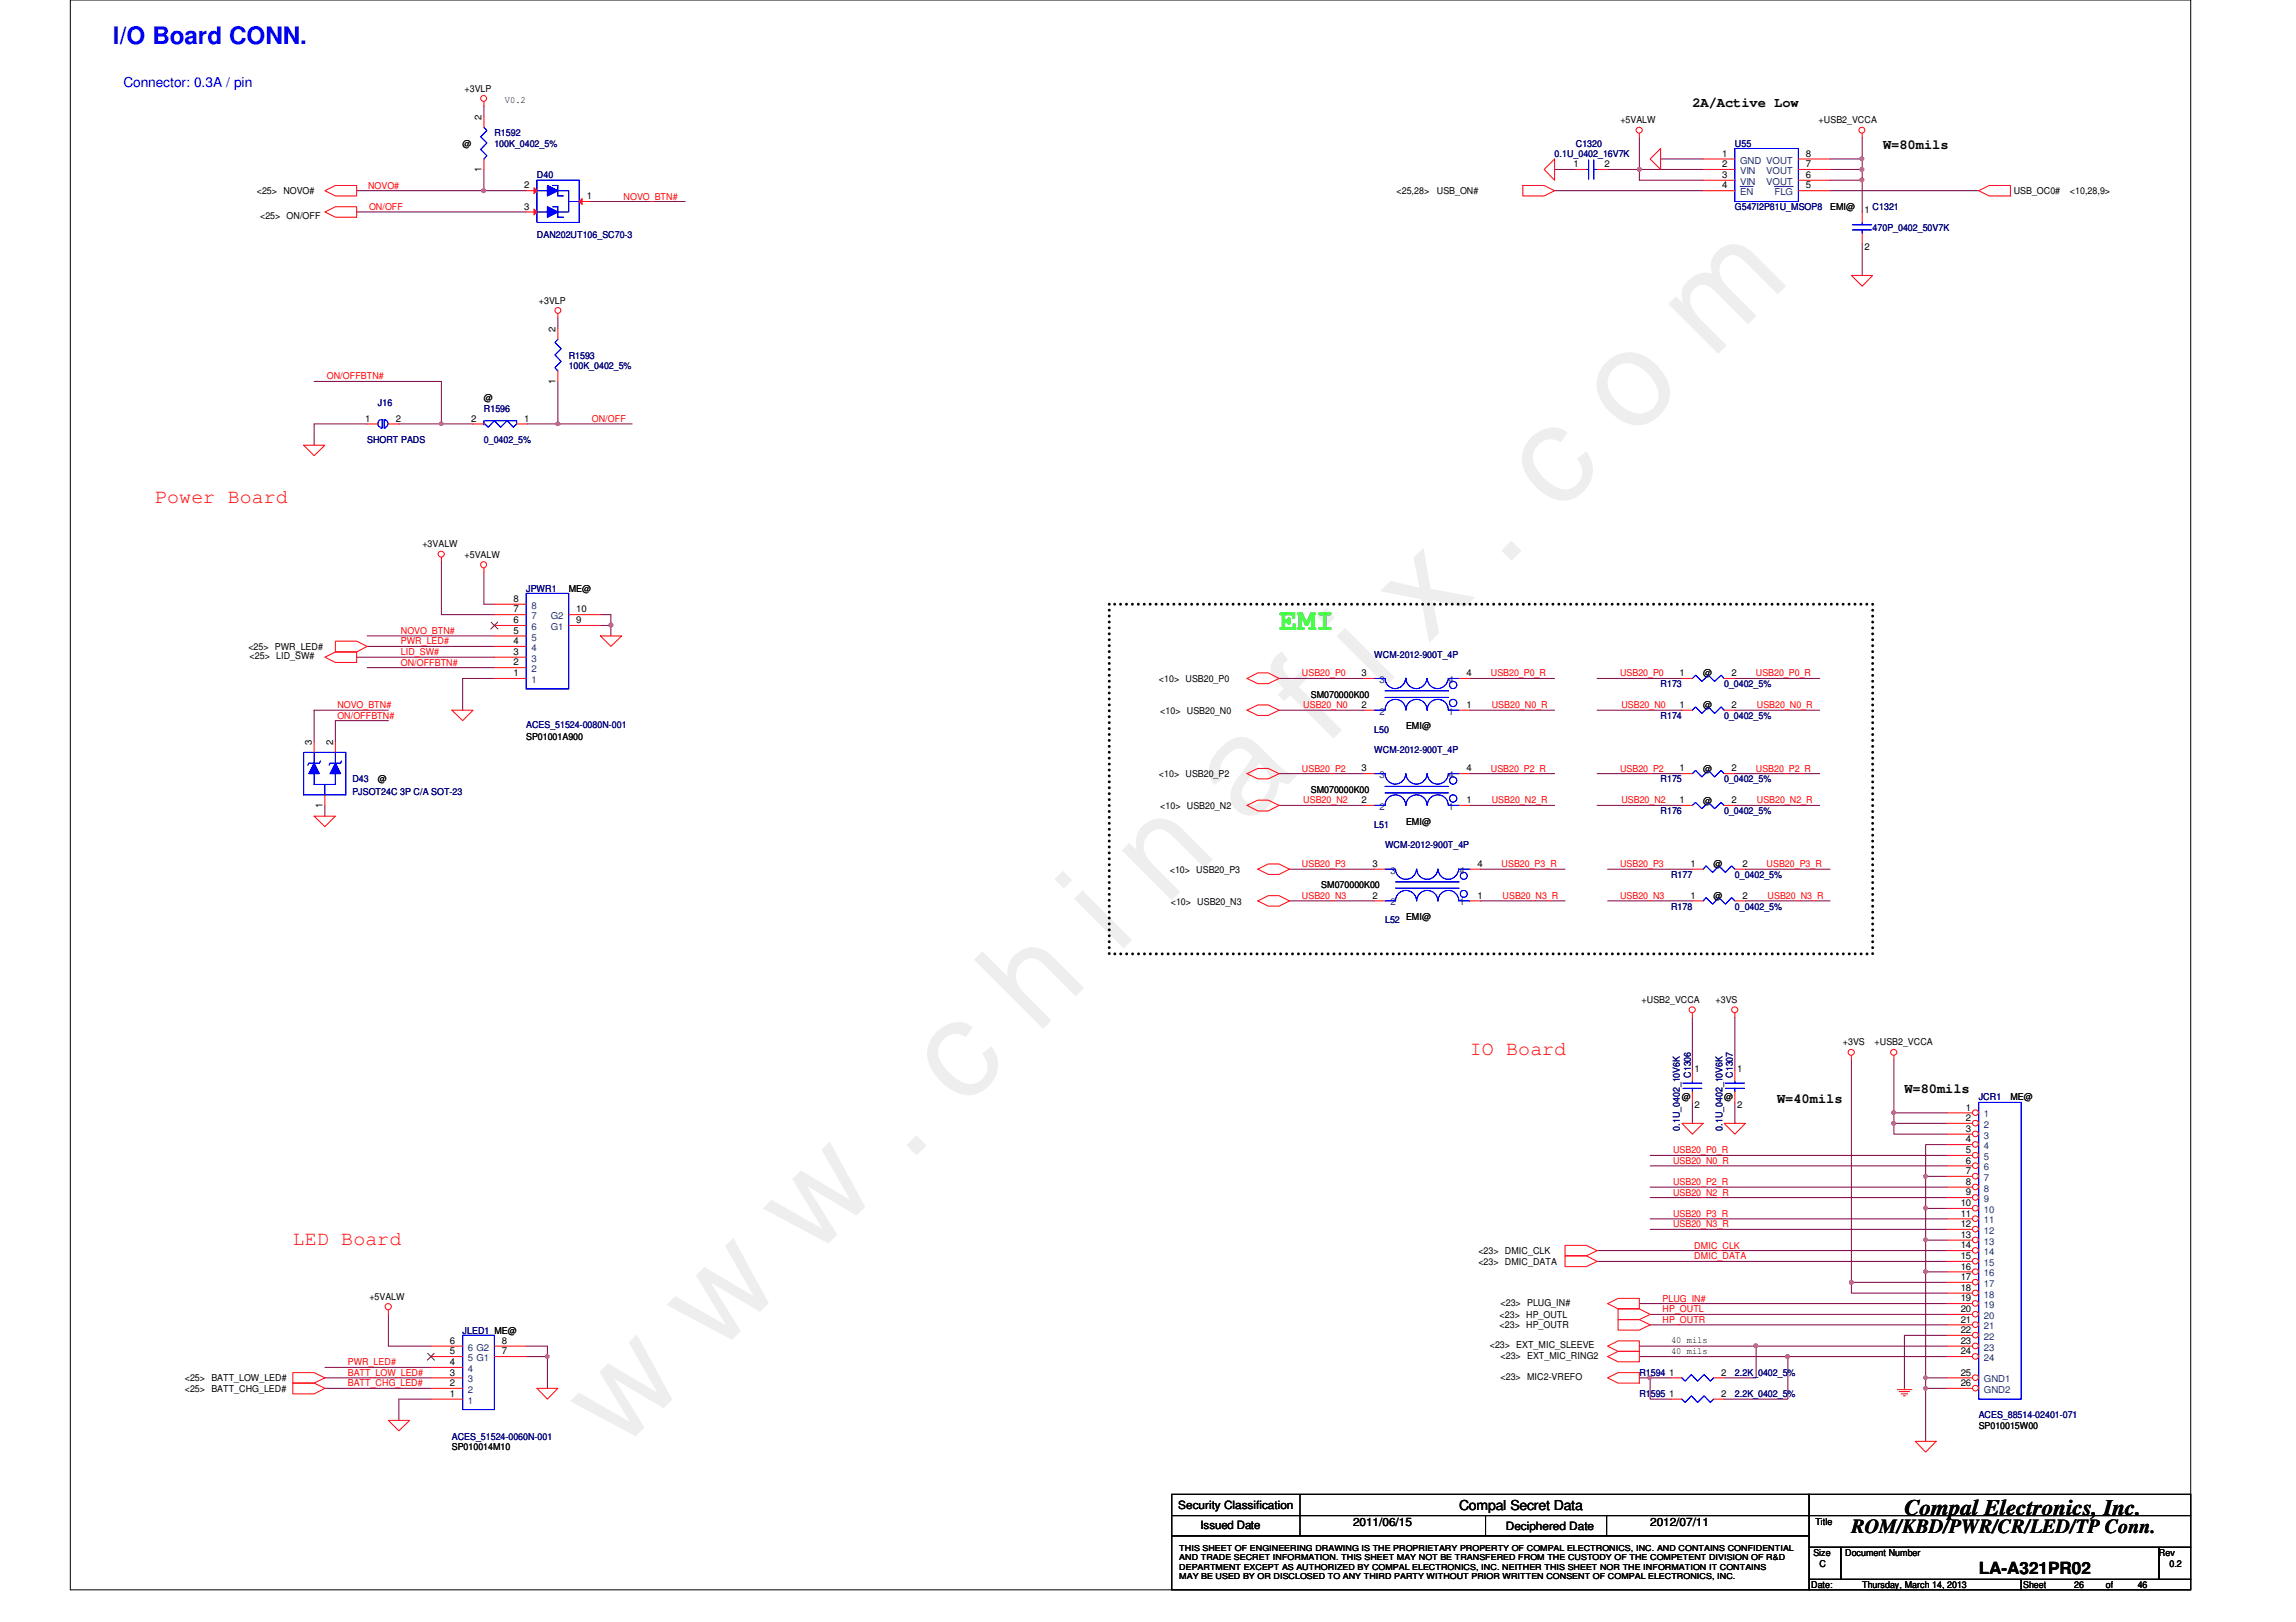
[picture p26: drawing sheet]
<svg xmlns="http://www.w3.org/2000/svg" width="297mm" height="210mm" viewBox="0 0 297 210" stroke-linecap="round" stroke-linejoin="round" font-family="sans-serif">
<defs><g id="words">
<text font-size="17.6" fill="#f0f" x="80.1" y="188" transform="rotate(-45 80.1 188)">w w w . c h i n a f i x . c o m</text>
<text font-size="3.9" fill="#0f0" x="165.5" y="81.5">EMI</text>
<text font-size="3.1" fill="#00f" x="14.6" y="5.7">I/O Board CONN.</text>
<text font-size="2.9" x="246.4" y="196">Compal Electronics, Inc.</text>
<g font-size="2.6" fill="#f00">
<text x="20.1" y="65.2">Power Board</text>
<text x="190.2" y="136.5">IO Board</text>
<text x="37.9" y="161.2">LED Board</text>
</g>
<text font-size="2.6" x="239.5" y="198.4">ROM/KBD/PWR/CR/LED/TP Conn.</text>
<text font-size="2.2" x="256" y="203.7">LA-A321PR02</text>
<text font-size="1.8" fill="#00f" x="16" y="11.2">Connector: 0.3A / pin</text>
<g font-size="1.8">
<text x="218.9" y="13.9">2A/Active Low</text>
<text x="243.6" y="19.3">W=80mils</text>
<text x="229.9" y="142.8">W=40mils</text>
<text x="246.4" y="141.4">W=80mils</text>
<text x="188.8" y="195.4">Compal Secret Data</text>
</g>
<g font-size="1.5">
<text x="152.4" y="195.3">Security Classification</text>
<text x="155.3" y="197.9">Issued Date</text>
<text x="175" y="197.5">2011/06/15</text>
<text x="213.5" y="197.5">2012/07/11</text>
<text x="194.8" y="198">Deciphered Date</text>
</g>
<g font-size="1.2">
<text x="60.1" y="11.9">+3VLP</text>
<text x="62.3" y="15.5" transform="rotate(-90 62.3 15.5)">2</text>
<text x="65.3" y="13.4">V0.2</text>
<text x="209.6" y="16">+5VALW</text>
<text x="235.3" y="16">+USB2_VCCA</text>
<text x="59.9" y="19">@</text>
<text x="62.3" y="22.2" transform="rotate(-90 62.3 22.2)">1</text>
<text x="203.6" y="21.6">1</text>
<text x="207.6" y="21.6">2</text>
<text x="222.8" y="23">3</text>
<text x="222.8" y="20.3">1</text>
<text x="222.8" y="21.6">2</text>
<text x="233.6" y="23">6</text>
<text x="233.6" y="21.6">7</text>
<text x="233.6" y="20.3">8</text>
<text x="33.2" y="25.1">&lt;25&gt; NOVO#</text>
<text x="33.7" y="28.3">&lt;25&gt; ON/OFF</text>
<text x="67.8" y="24.4">2</text>
<text x="67.8" y="27.1">3</text>
<text x="75.9" y="25.8">1</text>
<text x="180.7" y="25.1">&lt;25,28&gt;</text>
<text x="185.9" y="25.1">USB_ON#</text>
<text x="222.8" y="24.4">4</text>
<text x="233.6" y="24.4">5</text>
<text x="236.8" y="27.2">EMI@</text>
<text x="241.2" y="27.6">1</text>
<text x="260.5" y="25.1">USB_OC0#</text>
<text x="267.8" y="25.1">&lt;10,28,9&gt;</text>
<text x="241.2" y="32.3">2</text>
<text x="69.7" y="39.3">+3VLP</text>
<text x="71.9" y="42.9" transform="rotate(-90 71.9 42.9)">2</text>
<text x="62.6" y="51.9">@</text>
<text x="71.9" y="49.7" transform="rotate(-90 71.9 49.7)">1</text>
<text x="47.2" y="54.6">1</text>
<text x="51.2" y="54.6">2</text>
<text x="61" y="54.6">2</text>
<text x="67.8" y="54.6">1</text>
<text x="54.6" y="70.8">+3VALW</text>
<text x="60.1" y="72.2">+5VALW</text>
<text x="66.4" y="77.9">8</text>
<text x="73.6" y="76.6">ME@</text>
<text x="66.4" y="83.4">4</text>
<text x="66.4" y="82">5</text>
<text x="66.4" y="80.6">6</text>
<text x="66.4" y="79.2">7</text>
<text x="74.5" y="80.6">9</text>
<text x="74.5" y="79.2">10</text>
<text x="32.1" y="84.1">&lt;25&gt; PWR_LED#</text>
<text x="32.3" y="85.3">&lt;25&gt; LID_SW#</text>
<text x="66.4" y="87.5">1</text>
<text x="66.4" y="86.1">2</text>
<text x="66.4" y="84.8">3</text>
<text x="149.9" y="88.2">&lt;10&gt; USB20_P0</text>
<text x="176.1" y="87.5">3</text>
<text x="189.7" y="87.5">4</text>
<text x="217.3" y="87.5">1</text>
<text x="220.3" y="87.5">@</text>
<text x="224" y="87.5">2</text>
<text x="68.1" y="95.8">SP01001A900</text>
<text x="150.1" y="92.4">&lt;10&gt; USB20_N0</text>
<text x="169.6" y="90.3">SM070000K00</text>
<text x="176.1" y="91.6">2</text>
<text x="181.9" y="94.4">EMI@</text>
<text x="189.7" y="91.6">1</text>
<text x="217.3" y="91.6">1</text>
<text x="220.3" y="91.7">@</text>
<text x="224" y="91.6">2</text>
<text x="40.3" y="96.4" transform="rotate(-90 40.3 96.4)">3</text>
<text x="43.1" y="96.4" transform="rotate(-90 43.1 96.4)">2</text>
<text x="48.9" y="101.3">@</text>
<text x="149.9" y="100.6">&lt;10&gt; USB20_P2</text>
<text x="176.1" y="99.8">3</text>
<text x="189.7" y="99.8">4</text>
<text x="217.3" y="99.8">1</text>
<text x="220.3" y="99.9">@</text>
<text x="224" y="99.8">2</text>
<text x="41.7" y="104.5" transform="rotate(-90 41.7 104.5)">1</text>
<text x="150.1" y="104.7">&lt;10&gt; USB20_N2</text>
<text x="169.6" y="102.7">SM070000K00</text>
<text x="176.1" y="103.9">2</text>
<text x="181.9" y="106.8">EMI@</text>
<text x="189.7" y="103.9">1</text>
<text x="217.3" y="103.9">1</text>
<text x="220.3" y="104">@</text>
<text x="224" y="103.9">2</text>
<text x="151.3" y="112.9">&lt;10&gt; USB20_P3</text>
<text x="177.5" y="112.2">3</text>
<text x="191.1" y="112.2">4</text>
<text x="218.7" y="112.2">1</text>
<text x="221.7" y="112.2">@</text>
<text x="225.4" y="112.2">2</text>
<text x="151.5" y="117.1">&lt;10&gt; USB20_N3</text>
<text x="170.9" y="115">SM070000K00</text>
<text x="177.5" y="116.3">2</text>
<text x="181.9" y="119.1">EMI@</text>
<text x="191.1" y="116.3">1</text>
<text x="218.7" y="116.3">1</text>
<text x="221.7" y="116.4">@</text>
<text x="225.4" y="116.3">2</text>
<text x="212.4" y="129.8">+USB2_VCCA</text>
<text x="222" y="129.8">+3VS</text>
<text x="238.4" y="135.3">+3VS</text>
<text x="242.5" y="135.3">+USB2_VCCA</text>
<text x="217.6" y="142.4">@</text>
<text x="219.2" y="138.7">1</text>
<text x="219.2" y="143.4">2</text>
<text x="223.1" y="142.4">@</text>
<text x="224.7" y="138.7">1</text>
<text x="224.7" y="143.4">2</text>
<text x="254.3" y="143.7">1</text>
<text x="260.1" y="142.4">ME@</text>
<text x="254.3" y="145.1">2</text>
<text x="254.3" y="146.5">3</text>
<text x="254.3" y="147.8">4</text>
<text x="254.3" y="149.2">5</text>
<text x="254.3" y="150.6">6</text>
<text x="254.3" y="151.9">7</text>
<text x="254.3" y="153.3">8</text>
<text x="254.3" y="154.7">9</text>
<text x="253.7" y="156.1">10</text>
<text x="253.7" y="157.4">11</text>
<text x="253.7" y="158.8">12</text>
<text x="253.7" y="160.2">13</text>
<text x="253.7" y="161.5">14</text>
<text x="191.3" y="162.3">&lt;23&gt; DMIC_CLK</text>
<text x="191.3" y="163.7">&lt;23&gt; DMIC_DATA</text>
<text x="253.7" y="162.9">15</text>
<text x="253.7" y="164.3">16</text>
<text x="253.7" y="165.7">17</text>
<text x="253.7" y="167">18</text>
<text x="47.8" y="168.2">+5VALW</text>
<text x="58.2" y="173.9">6</text>
<text x="64.9" y="173.9">8</text>
<text x="194" y="170.5">&lt;23&gt; HP_OUTL</text>
<text x="194" y="171.9">&lt;23&gt; HP_OUTR</text>
<text x="194.1" y="169">&lt;23&gt; PLUG_IN#</text>
<text x="216.2" y="173.8">40 mils</text>
<text x="253.7" y="168.4">19</text>
<text x="253.7" y="169.8">20</text>
<text x="253.7" y="171.2">21</text>
<text x="253.7" y="172.5">22</text>
<text x="253.7" y="173.9">23</text>
<text x="23.9" y="178.8">&lt;25&gt; BATT_LOW_LED#</text>
<text x="58.2" y="179.4">2</text>
<text x="58.2" y="178">3</text>
<text x="58.2" y="176.7">4</text>
<text x="58.2" y="175.3">5</text>
<text x="64.9" y="175.3">7</text>
<text x="192.7" y="174.5">&lt;23&gt; EXT_MIC_SLEEVE</text>
<text x="194.1" y="178.6">&lt;23&gt; MIC2-VREFO</text>
<text x="194.1" y="175.9">&lt;23&gt; EXT_MIC_RING2</text>
<text x="215.9" y="178">1</text>
<text x="216.2" y="175.2">40 mils</text>
<text x="222.7" y="178">2</text>
<text x="253.7" y="175.3">24</text>
<text x="253.7" y="178">25</text>
<text x="253.7" y="179.4">26</text>
<text x="23.9" y="180.1">&lt;25&gt; BATT_CHG_LED#</text>
<text x="58.2" y="180.8">1</text>
<text x="215.9" y="180.8">1</text>
<text x="222.7" y="180.8">2</text>
<text x="256" y="185">SP010015W00</text>
<text x="58.5" y="187.7">SP010014M10</text>
<text x="234.9" y="197.4">Title</text>
<text x="234.6" y="201.4">Size</text>
<text x="235.4" y="202.8">C</text>
<text x="238.7" y="201.4">Document Number</text>
<text x="279.3" y="201.4">Rev</text>
<text x="280.7" y="202.8">0.2</text>
<text x="234.3" y="205.5">Date:</text>
<text x="240.9" y="205.5">Thursday, March 14, 2013</text>
<text x="261.7" y="205.5">Sheet</text>
<text x="268.3" y="205.5">26</text>
<text x="272.5" y="205.5">of</text>
<text x="276.6" y="205.5">46</text>
</g>
<g font-size="1.2" fill="#000080">
<text x="64" y="17.6">R1592</text>
<text x="64" y="19">100K_0402_5%</text>
<text x="69.5" y="23.1">D40</text>
<text x="201.1" y="20.4">0.1U_0402_16V7K</text>
<text x="203.9" y="19">C1320</text>
<text x="224.4" y="19">U55</text>
<text x="224.4" y="27.2">G547I2P81U_MSOP8</text>
<text x="242.3" y="27.2">C1321</text>
<text x="242.3" y="29.9">470P_0402_50V7K</text>
<text x="69.5" y="30.8">DAN202UT106_SC70-3</text>
<text x="73.6" y="46.4">R1593</text>
<text x="73.6" y="47.8">100K_0402_5%</text>
<text x="48.9" y="52.6">J16</text>
<text x="62.6" y="53.3">R1596</text>
<text x="47.5" y="57.4">SHORT PADS</text>
<text x="62.6" y="57.4">0_0402_5%</text>
<text x="68.1" y="76.6">JPWR1</text>
<text x="177.8" y="85.1">WCM-2012-900T_4P</text>
<text x="214.8" y="88.9">R173</text>
<text x="223.1" y="88.9">0_0402_5%</text>
<text x="68.1" y="94.1">ACES_51524-0080N-001</text>
<text x="177.8" y="94.8">L50</text>
<text x="214.8" y="93">R174</text>
<text x="223.1" y="93">0_0402_5%</text>
<text x="45.6" y="101.3">D43</text>
<text x="177.8" y="97.4">WCM-2012-900T_4P</text>
<text x="214.8" y="101.3">R175</text>
<text x="223.1" y="101.3">0_0402_5%</text>
<text x="45.6" y="102.9">PJSOT24C 3P C/A SOT-23</text>
<text x="177.8" y="107.2">L51</text>
<text x="214.8" y="105.4">R176</text>
<text x="223.1" y="105.4">0_0402_5%</text>
<text x="179.2" y="109.8">WCM-2012-900T_4P</text>
<text x="216.2" y="113.6">R177</text>
<text x="224.4" y="113.6">0_0402_5%</text>
<text x="179.2" y="119.5">L52</text>
<text x="216.2" y="117.7">R178</text>
<text x="224.4" y="117.7">0_0402_5%</text>
<text x="218.7" y="139.5" transform="rotate(-90 218.7 139.5)">C1306</text>
<text x="224.2" y="139.5" transform="rotate(-90 224.2 139.5)">C1307</text>
<text x="256" y="142.4">JCR1</text>
<text x="217.3" y="146.3" transform="rotate(-90 217.3 146.3)">0.1U_0402_10V6K</text>
<text x="222.8" y="146.3" transform="rotate(-90 222.8 146.3)">0.1U_0402_10V6K</text>
<text x="59.9" y="172.6">JLED1 ME@</text>
<text x="212.1" y="178.1">R1594</text>
<text x="224.4" y="178.1">2.2K_0402_5%</text>
<text x="212.1" y="180.8">R1595</text>
<text x="224.4" y="180.8">2.2K_0402_5%</text>
<text x="256" y="183.6">ACES_88514-02401-071</text>
<text x="58.5" y="186.3">ACES_51524-0060N-001</text>
</g>
<g font-size="1.2" fill="#004080">
<text x="225.1" y="23.9">VIN</text>
<text x="225.1" y="21.2">GND VOUT</text>
<text x="225.1" y="22.5">VIN</text>
<text x="228.5" y="23.9">VOUT</text>
<text x="228.5" y="22.5">VOUT</text>
<text x="225.1" y="25.3">EN</text>
<text x="229.6" y="25.3">FLG</text>
<text x="68.7" y="82.9">5</text>
<text x="68.7" y="81.5">6</text>
<text x="68.7" y="80.1">7</text>
<text x="68.7" y="78.8">8</text>
<text x="71.2" y="81.5">G1</text>
<text x="71.2" y="80.1">G2</text>
<text x="68.7" y="88.4">1</text>
<text x="68.7" y="87">2</text>
<text x="68.7" y="85.6">3</text>
<text x="68.7" y="84.2">4</text>
<text x="178.5" y="88.4">3</text>
<text x="187.4" y="88.4">4</text>
<text x="178.5" y="92.5">2</text>
<text x="187.4" y="92.5">1</text>
<text x="178.5" y="100.7">3</text>
<text x="187.4" y="100.7">4</text>
<text x="178.5" y="104.8">2</text>
<text x="187.4" y="104.8">1</text>
<text x="179.9" y="113.1">3</text>
<text x="188.8" y="113.1">4</text>
<text x="179.9" y="117.2">2</text>
<text x="188.8" y="117.2">1</text>
<text x="256.7" y="144.6">1</text>
<text x="256.7" y="146">2</text>
<text x="256.7" y="147.4">3</text>
<text x="256.7" y="148.7">4</text>
<text x="256.7" y="150.1">5</text>
<text x="256.7" y="151.5">6</text>
<text x="256.7" y="152.8">7</text>
<text x="256.7" y="154.2">8</text>
<text x="256.7" y="155.6">9</text>
<text x="256.7" y="157">10</text>
<text x="256.7" y="158.3">11</text>
<text x="256.7" y="159.7">12</text>
<text x="256.7" y="161.1">13</text>
<text x="256.7" y="162.4">14</text>
<text x="256.7" y="163.8">15</text>
<text x="256.7" y="165.2">16</text>
<text x="256.7" y="166.5">17</text>
<text x="256.7" y="167.9">18</text>
<text x="256.7" y="169.3">19</text>
<text x="256.7" y="170.7">20</text>
<text x="256.7" y="172">21</text>
<text x="256.7" y="173.4">22</text>
<text x="60.5" y="178.9">3</text>
<text x="60.5" y="177.5">4</text>
<text x="60.5" y="176.1">5 G1</text>
<text x="60.5" y="174.8">6 G2</text>
<text x="256.7" y="174.8">23</text>
<text x="256.7" y="176.1">24</text>
<text x="256.7" y="178.9">GND1</text>
<text x="60.5" y="181.7">1</text>
<text x="60.5" y="180.3">2</text>
<text x="256.7" y="180.3">GND2</text>
</g>
<g font-size="1.2" fill="#f00">
<text x="47.6" y="24.4">NOVO#</text>
<text x="47.7" y="27.2">ON/OFF</text>
<text x="80.7" y="25.8">NOVO_BTN#</text>
<text x="42.3" y="49.1">ON/OFFBTN#</text>
<text x="76.6" y="54.6">ON/OFF</text>
<text x="51.9" y="83.4">PWR_LED#</text>
<text x="51.9" y="82">NOVO_BTN#</text>
<text x="51.9" y="86.1">ON/OFFBTN#</text>
<text x="51.9" y="84.8">LID_SW#</text>
<text x="168.4" y="87.5">USB20_P0</text>
<text x="192.9" y="87.5">USB20_P0_R</text>
<text x="209.6" y="87.5">USB20_P0</text>
<text x="227.2" y="87.5">USB20_P0_R</text>
<text x="43.6" y="91.7">NOVO_BTN#</text>
<text x="43.6" y="93">ON/OFFBTN#</text>
<text x="168.6" y="91.7">USB20_N0</text>
<text x="193" y="91.7">USB20_N0_R</text>
<text x="209.8" y="91.7">USB20_N0</text>
<text x="227.3" y="91.7">USB20_N0_R</text>
<text x="168.4" y="99.9">USB20_P2</text>
<text x="192.9" y="99.9">USB20_P2_R</text>
<text x="209.6" y="99.9">USB20_P2</text>
<text x="227.2" y="99.9">USB20_P2_R</text>
<text x="168.6" y="104">USB20_N2</text>
<text x="193" y="104">USB20_N2_R</text>
<text x="209.8" y="104">USB20_N2</text>
<text x="227.3" y="104">USB20_N2_R</text>
<text x="168.4" y="112.2">USB20_P3</text>
<text x="194.3" y="112.2">USB20_P3_R</text>
<text x="209.6" y="112.2">USB20_P3</text>
<text x="228.6" y="112.2">USB20_P3_R</text>
<text x="168.4" y="116.3">USB20_N3</text>
<text x="194.4" y="116.3">USB20_N3_R</text>
<text x="209.6" y="116.3">USB20_N3</text>
<text x="228.7" y="116.3">USB20_N3_R</text>
<text x="216.4" y="149.3">USB20_P0_R</text>
<text x="216.4" y="153.4">USB20_P2_R</text>
<text x="216.4" y="150.6">USB20_N0_R</text>
<text x="216.4" y="154.7">USB20_N2_R</text>
<text x="216.4" y="157.5">USB20_P3_R</text>
<text x="216.4" y="158.8">USB20_N3_R</text>
<text x="219.2" y="161.6">DMIC_CLK</text>
<text x="219.2" y="163">DMIC_DATA</text>
<text x="215.1" y="169.8">HP_OUTL</text>
<text x="215.1" y="171.2">HP_OUTR</text>
<text x="215.1" y="168.4">PLUG_IN#</text>
<text x="45" y="176.7">PWR_LED#</text>
<text x="45" y="178.1">BATT_LOW_LED#</text>
<text x="45" y="179.4">BATT_CHG_LED#</text>
</g>
<g font-size="1.1">
<text x="152.6" y="200.7">THIS SHEET OF ENGINEERING DRAWING IS THE PROPRIETARY PROPERTY OF COMPAL ELECTRONICS, INC. AND CONTAINS CONFIDENTIAL</text>
<text x="152.6" y="201.9">AND TRADE SECRET INFORMATION. THIS SHEET MAY NOT BE TRANSFERED FROM THE CUSTODY OF THE COMPETENT DIVISION OF R&amp;D</text>
<text x="152.6" y="203.1">DEPARTMENT EXCEPT AS AUTHORIZED BY COMPAL ELECTRONICS, INC. NEITHER THIS SHEET NOR THE INFORMATION IT CONTAINS</text>
<text x="152.6" y="204.3">MAY BE USED BY OR DISCLOSED TO ANY THIRD PARTY WITHOUT PRIOR WRITTEN CONSENT OF COMPAL ELECTRONICS, INC.</text>
</g>
</g></defs>
<path d="M9.1 0h274.3v205.7h-274.3z" fill="none" stroke="#000" stroke-width=".13"/>
<path d="M143.5 78.2h98.8v45.2h-98.8z" fill="none" stroke="#000" stroke-width=".38" stroke-dasharray="0 .8"/>
<path d="M57.1 49.4v5.5" fill="none" stroke="#800040" stroke-width=".13"/>
<path d="M56.9 54.7h.3l.1 .1-.1 .2-.1 .1-.2-.1z" fill-rule="evenodd" fill="#f0f"/>
<path d="M56.9 54.7h.3l.1 .1-.1 .2-.1 .1-.2-.1z" fill="none" stroke="#f0f" stroke-width=".13"/>
<path d="M62.6 24.7h5.5M40.6 49.4h16.5M47.5 54.9h-6.9v2.7M57.1 54.9h4.1" fill="none" stroke="#800040" stroke-width=".13"/>
<circle cx="62.6" cy="24.7" r=".26" fill="#f0f"/>
<circle cx="62.6" cy="24.7" r=".26" fill="none" stroke="#f0f" stroke-width=".13"/>
<path d="M62.6 13.7v1.4M46.1 27.4h22M62.6 21.9v2.8h-16.5M245 144h6.9M51.6 181.1v2.7" fill="none" stroke="#800040" stroke-width=".13"/>
<circle cx="245" cy="144" r=".25" fill="#f0f"/>
<circle cx="245" cy="144" r=".25" fill="none" stroke="#f0f" stroke-width=".13"/>
<path d="M245 137.2v6.8M245 145.4h6.9" fill="none" stroke="#800040" stroke-width=".13"/>
<circle cx="245" cy="145.4" r=".26" fill="#f0f"/>
<circle cx="245" cy="145.4" r=".26" fill="none" stroke="#f0f" stroke-width=".13"/>
<g fill="none" stroke="#800040" stroke-width=".13">
<path d="M51.6 54.9h5.5M57.1 72.7v6.8h6.9M62.6 74.1v4.1h1.4M46.1 85h17.9M47.5 83.7h16.5M47.5 86.4h16.5M47.5 82.3h16.5M50.2 91.9h-9.6v4.1M50.2 93.3h-6.8v2.7M64 87.8h-4.1v4.1M42 104.2v1.4M213.5 149.5h38.4"/>
<path d="M213.5 153.6h38.4M213.5 150.9h38.4M213.5 155h38.4M213.5 157.7h38.4M213.5 159.1h38.4M245 144v2.8h6.9M251.9 152.2h-2.8v4.2h2.8M42 177h13.7M42 178.3h13.7M42 179.7h13.7M50.2 170.1v4.1h5.5M212.1 168.7h39.8"/>
<path d="M213.5 170.1h38.4M213.5 171.4h38.4M227.2 174.2h24.7M249.1 179.7v6.8M251.9 172.8h-5.5v6.9M51.6 181.1h4.1"/>
</g>
<path d="M248.9 152h.2l.2 .1v.3l-.2 .1-.2-.1z" fill-rule="evenodd" fill="#f0f"/>
<path d="M248.9 152h.2l.2 .1v.3l-.2 .1-.2-.1z" fill="none" stroke="#f0f" stroke-width=".13"/>
<path d="M248.9 156.1h.2l.2 .1v.3l-.2 .1-.2-.1z" fill-rule="evenodd" fill="#f0f"/>
<path d="M248.9 156.1h.2l.2 .1v.3l-.2 .1-.2-.1z" fill="none" stroke="#f0f" stroke-width=".13"/>
<path d="M206.6 161.8h45.3M206.6 163.2h45.3M249.1 160.5h2.8M249.1 164.6h2.8" fill="none" stroke="#800040" stroke-width=".13"/>
<path d="M248.9 164.4h.4v.1v.2l-.2 .1-.2-.1z" fill-rule="evenodd" fill="#f0f"/>
<path d="M248.9 164.4h.4v.1v.2l-.2 .1-.2-.1z" fill="none" stroke="#f0f" stroke-width=".13"/>
<path d="M249.1 160.5v4.1" fill="none" stroke="#800040" stroke-width=".13"/>
<path d="M248.9 164.4h.4v.1v.2l-.2 .1-.2-.1z" fill-rule="evenodd" fill="#f0f"/>
<path d="M248.9 164.4h.4v.1v.2l-.2 .1-.2-.1z" fill="none" stroke="#f0f" stroke-width=".13"/>
<path d="M249.1 164.6v13.7h2.8M249.1 179.7h2.8" fill="none" stroke="#800040" stroke-width=".13"/>
<path d="M248.9 179.5l.2-.1 .2 .1v.3l-.2 .1-.2-.1z" fill-rule="evenodd" fill="#f0f"/>
<path d="M248.9 179.5l.2-.1 .2 .1v.3l-.2 .1-.2-.1z" fill="none" stroke="#f0f" stroke-width=".13"/>
<path d="M249.1 178.3v1.4" fill="none" stroke="#800040" stroke-width=".13"/>
<path d="M248.9 178.1h.4v.2v.1l-.2 .1-.2-.1z" fill-rule="evenodd" fill="#f0f"/>
<path d="M248.9 178.1h.4v.2v.1l-.2 .1-.2-.1z" fill="none" stroke="#f0f" stroke-width=".13"/>
<path d="M236.8 20.6h4.1M236.8 21.9h4.1M236.8 23.3h4.1v4.1M236.8 24.7h19.2" fill="none" stroke="#800040" stroke-width=".13"/>
<circle cx="240.9" cy="23.3" r=".26" fill="#f0f"/>
<circle cx="240.9" cy="23.3" r=".26" fill="none" stroke="#f0f" stroke-width=".13"/>
<path d="M212.1 21.9h8.2" fill="none" stroke="#800040" stroke-width=".13"/>
<circle cx="212.1" cy="21.9" r=".26" fill="#f0f"/>
<circle cx="212.1" cy="21.9" r=".26" fill="none" stroke="#f0f" stroke-width=".13"/>
<path d="M240.9 31.5v4.1M240.9 21.9v1.4" fill="none" stroke="#800040" stroke-width=".13"/>
<circle cx="240.9" cy="21.9" r=".26" fill="#f0f"/>
<circle cx="240.9" cy="21.9" r=".26" fill="none" stroke="#f0f" stroke-width=".13"/>
<path d="M240.9 20.6v1.3" fill="none" stroke="#800040" stroke-width=".13"/>
<circle cx="240.9" cy="20.5" r=".25" fill="#f0f"/>
<circle cx="240.9" cy="20.5" r=".25" fill="none" stroke="#f0f" stroke-width=".13"/>
<path d="M212.1 17.8v4.1M240.9 17.8v2.8M201.1 21.9h2.8M208 21.9h4.1M212.1 21.9v1.4h8.2M214.8 20.6h5.5M249.1 156.4v4.1" fill="none" stroke="#800040" stroke-width=".13"/>
<path d="M248.9 160.3l.2-.1 .2 .1v.3l-.2 .1-.2-.1z" fill-rule="evenodd" fill="#f0f"/>
<path d="M248.9 160.3l.2-.1 .2 .1v.3l-.2 .1-.2-.1z" fill="none" stroke="#f0f" stroke-width=".13"/>
<path d="M239.5 137.2v28.7h12.4M251.9 148.1h-2.8v4.1M231.3 175.6h20.6M239.5 165.9v1.4h12.4" fill="none" stroke="#800040" stroke-width=".13"/>
<circle cx="239.5" cy="165.9" r=".26" fill="#f0f"/>
<circle cx="239.5" cy="165.9" r=".26" fill="none" stroke="#f0f" stroke-width=".13"/>
<g fill="none" stroke="#f00" stroke-width=".13">
<path d="M62.6 13.2v.5M212.1 17.3v.5M214.8 19.2v2.7l-1.3-1.3zM240.9 17.3v.5M42 24.7l1.4-.7h2.7v1.4h-2.7zM42 27.4l1.4-.6h2.7v1.3h-2.7zM197 24h2.8l1.3 .7-1.3 .7h-2.8zM201.1 20.6v2.7l-1.3-1.4zM239.5 35.6h2.8l-1.4 1.4zM256 24.7l1.3-.7h2.8v1.4h-2.8zM39.3 57.6h2.7l-1.4 1.4zM47.5 54.9h1.4"/>
<path d="M50.2 54.9h1.4M61.2 54.9h1.4M66.8 54.9h1.4M57.1 72.1v.6M62.6 73.5v.6M64 79.5h4.1M64 78.2h4.1M42 85l1.4-.6h2.7v1.3h-2.7zM43.4 83h2.7l1.4 .7-1.4 .7h-2.7zM58.5 91.9h2.7l-1.3 1.4zM64 87.8h4.1M64 86.4h4.1"/>
<path d="M64 85h4.1M64 83.7h4.1M64 82.3h4.1M64 80.9h4.1M40.6 105.6h2.8l-1.4 1.4zM239.5 136.6v.6M245 136.6v.6M37.9 177.6h2.7l1.4 .7-1.4 .7h-2.7zM37.9 179h2.7l1.4 .7-1.4 .7h-2.7zM50.2 169.5v.6M245.4 179.8h1.9M246.4 179.7v.1"/>
<path d="M50.2 183.8h2.8l-1.4 1.4zM245.7 180.1h1.4M246 180.4h.8M246.2 180.6h.3M247.8 186.5h2.7l-1.4 1.4z"/>
<circle cx="62.6" cy="12.7" r=".38"/>
<circle cx="212.1" cy="16.8" r=".39"/>
<circle cx="240.9" cy="16.8" r=".38"/>
<circle cx="57.1" cy="71.7" r=".39"/>
<circle cx="62.6" cy="73.1" r=".39"/>
<circle cx="239.5" cy="136.2" r=".39"/>
<circle cx="245" cy="136.2" r=".39"/>
<circle cx="50.2" cy="169.1" r=".4"/>
</g>
<g fill="none" stroke="#000" stroke-width=".13">
<path d="M151.6 193.4h82.5v2.7h-82.5zM151.6 196.1h82.5v2.7h-82.5zM151.6 198.8h82.5v6.9h-82.5zM168.2 193.4v5.4M192.2 196.1v2.7M207.9 196.1v2.7M234.1 193.4h49.3v2.7h-49.3zM234.1 196.1h49.3v4.1h-49.3zM234.1 200.2h4.1v4.2h-4.1zM234.1 204.4h27.4v1.3h-27.4zM238.2 200.2h41.1v4.2h-41.1zM261.5 204.4h21.9v1.3h-21.9z"/>
<path d="M279.3 200.2h4.1v4.2h-4.1z"/>
</g>
<path d="M49.1 54.4a.53 .53 0 0 0 .1 .9M49.3 54.3h.1v1.1h-.1M49.8 54.3a.52 .52 0 0 1 .4 .5 .52 .52 0 0 1-.4 .5M49.8 54.3h-.1v1.1h.1M62.6 54.4v.6M62.7 54.4h4.1v.5l-.4 .4-.8-.9-.8 .9-.8-.9-.8 .9-.5-.4" fill="none" stroke="#00f" stroke-width=".13"/>
<path d="M63.5 80.5l.9 .9M64.4 80.5l-.9 .9" fill="none" stroke="#804000" stroke-width=".13"/>
<path d="M43.4 98.8l.7 1.3h-1.4z" fill="#00f"/>
<path d="M39.3 97.4h5.4v5.5h-5.4zM40.6 97.4v1.4M43.4 98.8l.7 1.3h-1.4zM43.4 97.4v1.4M43.4 100.1v1.4h-1.4v1.4" fill="none" stroke="#00f" stroke-width=".13"/>
<path d="M40.6 98.8l.7 1.3h-1.3z" fill="#00f"/>
<path d="M40.6 98.8l.7 1.3h-1.3zM41.5 98.5l-.2 .3h-1.3l-.2 .2M44.2 98.5l-.1 .3h-1.4l-.1 .2M40.6 100.1v1.4h1.4" fill="none" stroke="#00f" stroke-width=".13"/>
<path d="M43.4 98.8l.7 1.3h-1.4z" fill="#00f"/>
<path d="M39.3 97.4h5.4v5.5h-5.4zM40.6 97.4v1.4M43.4 98.8l.7 1.3h-1.4zM43.4 97.4v1.4M43.4 100.1v1.4h-1.4v1.4" fill="none" stroke="#00f" stroke-width=".13"/>
<path d="M40.6 98.8l.7 1.3h-1.3z" fill="#00f"/>
<path d="M40.6 98.8l.7 1.3h-1.3zM41.5 98.5l-.2 .3h-1.3l-.2 .2M44.2 98.5l-.1 .3h-1.4l-.1 .2M40.6 100.1v1.4h1.4" fill="none" stroke="#00f" stroke-width=".13"/>
<path d="M40.6 96v1.4M43.4 96v1.4M42 102.9v1.3" fill="none" stroke="#f00" stroke-width=".13"/>
<path d="M70.8 24l1.4 .7-1.4 .7z" fill="#00f"/>
<path d="M69.5 23.3h5.4v5.5h-5.4zM70.8 24l1.4 .7-1.4 .7zM71.5 24h.7v1.4" fill="none" stroke="#00f" stroke-width=".13"/>
<path d="M70.8 24l1.4 .7-1.4 .7z" fill="#00f"/>
<path d="M69.5 23.3h5.4v5.5h-5.4zM70.8 24l1.4 .7-1.4 .7zM71.5 24h.7v1.4M205.2 21.9h.3M205.5 20.7v2.5M206.2 20.7v2.5M206.2 21.9h.4M256 142.7h5.5v38.4h-5.5zM59.9 172.8h4.1v9.6h-4.1z" fill="none" stroke="#00f" stroke-width=".13"/>
<path d="M203.9 21.9h1.3M206.6 21.9h1.4M55.7 179.7h4.2M55.7 178.3h4.2M55.7 177h4.2M55.7 175.6h4.2M55.7 174.2h4.2M64 175.6h4.1M64 174.2h4.1M55.7 181.1h4.2" fill="none" stroke="#f00" stroke-width=".13"/>
<path d="M55.3 175.1l.9 .9M56.2 175.1l-.9 .9" fill="none" stroke="#804000" stroke-width=".13"/>
<circle cx="255.6" cy="144" r=".37" fill="#fff"/>
<g fill="none" stroke="#f00" stroke-width=".13">
<path d="M251.9 144h3.3"/>
<circle cx="255.6" cy="144" r=".37"/>
</g>
<circle cx="255.6" cy="145.3" r=".37" fill="#fff"/>
<g fill="none" stroke="#f00" stroke-width=".13">
<path d="M251.9 145.4h3.3"/>
<circle cx="255.6" cy="145.3" r=".37"/>
</g>
<circle cx="255.6" cy="146.7" r=".37" fill="#fff"/>
<g fill="none" stroke="#f00" stroke-width=".13">
<path d="M251.9 146.8h3.3"/>
<circle cx="255.6" cy="146.7" r=".37"/>
</g>
<circle cx="255.6" cy="148.1" r=".37" fill="#fff"/>
<g fill="none" stroke="#f00" stroke-width=".13">
<path d="M251.9 148.1h3.3"/>
<circle cx="255.6" cy="148.1" r=".37"/>
</g>
<circle cx="255.6" cy="149.5" r=".37" fill="#fff"/>
<g fill="none" stroke="#f00" stroke-width=".13">
<path d="M251.9 149.5h3.3"/>
<circle cx="255.6" cy="149.5" r=".37"/>
</g>
<circle cx="255.6" cy="150.8" r=".37" fill="#fff"/>
<g fill="none" stroke="#f00" stroke-width=".13">
<path d="M251.9 150.9h3.3"/>
<circle cx="255.6" cy="150.8" r=".37"/>
</g>
<circle cx="255.6" cy="152.2" r=".37" fill="#fff"/>
<g fill="none" stroke="#f00" stroke-width=".13">
<path d="M251.9 152.2h3.3"/>
<circle cx="255.6" cy="152.2" r=".37"/>
</g>
<circle cx="255.6" cy="153.6" r=".37" fill="#fff"/>
<g fill="none" stroke="#f00" stroke-width=".13">
<path d="M251.9 153.6h3.3"/>
<circle cx="255.6" cy="153.6" r=".37"/>
</g>
<circle cx="255.6" cy="155" r=".37" fill="#fff"/>
<g fill="none" stroke="#f00" stroke-width=".13">
<path d="M251.9 155h3.3"/>
<circle cx="255.6" cy="155" r=".37"/>
</g>
<circle cx="255.6" cy="156.4" r=".37" fill="#fff"/>
<g fill="none" stroke="#f00" stroke-width=".13">
<path d="M251.9 156.4h3.3"/>
<circle cx="255.6" cy="156.4" r=".37"/>
</g>
<circle cx="255.6" cy="157.7" r=".37" fill="#fff"/>
<g fill="none" stroke="#f00" stroke-width=".13">
<path d="M251.9 157.7h3.3"/>
<circle cx="255.6" cy="157.7" r=".37"/>
</g>
<circle cx="255.6" cy="159.1" r=".37" fill="#fff"/>
<g fill="none" stroke="#f00" stroke-width=".13">
<path d="M251.9 159.1h3.3"/>
<circle cx="255.6" cy="159.1" r=".37"/>
</g>
<circle cx="255.6" cy="160.5" r=".37" fill="#fff"/>
<g fill="none" stroke="#f00" stroke-width=".13">
<path d="M251.9 160.5h3.3"/>
<circle cx="255.6" cy="160.5" r=".37"/>
</g>
<circle cx="255.6" cy="161.8" r=".37" fill="#fff"/>
<g fill="none" stroke="#f00" stroke-width=".13">
<path d="M251.9 161.8h3.3"/>
<circle cx="255.6" cy="161.8" r=".37"/>
</g>
<circle cx="255.6" cy="163.2" r=".37" fill="#fff"/>
<g fill="none" stroke="#f00" stroke-width=".13">
<path d="M251.9 163.2h3.3"/>
<circle cx="255.6" cy="163.2" r=".37"/>
</g>
<circle cx="255.6" cy="164.6" r=".37" fill="#fff"/>
<g fill="none" stroke="#f00" stroke-width=".13">
<path d="M251.9 164.6h3.3"/>
<circle cx="255.6" cy="164.6" r=".37"/>
</g>
<circle cx="255.6" cy="165.9" r=".37" fill="#fff"/>
<g fill="none" stroke="#f00" stroke-width=".13">
<path d="M251.9 165.9h3.3"/>
<circle cx="255.6" cy="165.9" r=".37"/>
</g>
<circle cx="255.6" cy="167.3" r=".37" fill="#fff"/>
<g fill="none" stroke="#f00" stroke-width=".13">
<path d="M251.9 167.3h3.3"/>
<circle cx="255.6" cy="167.3" r=".37"/>
</g>
<circle cx="255.6" cy="168.7" r=".37" fill="#fff"/>
<g fill="none" stroke="#f00" stroke-width=".13">
<path d="M251.9 168.7h3.3"/>
<circle cx="255.6" cy="168.7" r=".37"/>
</g>
<circle cx="255.6" cy="170.1" r=".37" fill="#fff"/>
<g fill="none" stroke="#f00" stroke-width=".13">
<path d="M251.9 170.1h3.3"/>
<circle cx="255.6" cy="170.1" r=".37"/>
</g>
<circle cx="255.6" cy="171.4" r=".37" fill="#fff"/>
<g fill="none" stroke="#f00" stroke-width=".13">
<path d="M251.9 171.4h3.3"/>
<circle cx="255.6" cy="171.4" r=".37"/>
</g>
<circle cx="255.6" cy="172.8" r=".37" fill="#fff"/>
<g fill="none" stroke="#f00" stroke-width=".13">
<path d="M251.9 172.8h3.3"/>
<circle cx="255.6" cy="172.8" r=".37"/>
</g>
<circle cx="255.6" cy="174.2" r=".37" fill="#fff"/>
<g fill="none" stroke="#f00" stroke-width=".13">
<path d="M251.9 174.2h3.3"/>
<circle cx="255.6" cy="174.2" r=".37"/>
</g>
<circle cx="255.6" cy="175.5" r=".37" fill="#fff"/>
<g fill="none" stroke="#f00" stroke-width=".13">
<path d="M251.9 175.6h3.3"/>
<circle cx="255.6" cy="175.5" r=".37"/>
</g>
<circle cx="255.6" cy="178.3" r=".37" fill="#fff"/>
<g fill="none" stroke="#f00" stroke-width=".13">
<path d="M251.9 178.3h3.3"/>
<circle cx="255.6" cy="178.3" r=".37"/>
</g>
<circle cx="255.6" cy="179.6" r=".37" fill="#fff"/>
<g fill="none" stroke="#f00" stroke-width=".13">
<path d="M62.6 15.1v1.4M62.6 20.6v1.3M220.3 23.3h4.1M220.3 20.6h4.1M220.3 21.9h4.1M232.7 23.3h4.1M232.7 21.9h4.1M232.7 20.6h4.1M240.9 27.4v1.4M240.9 30.2v1.3M251.9 179.7h3.3"/>
<circle cx="255.6" cy="179.6" r=".37"/>
</g>
<path d="M62.6 16.5l.4 .4-.8 .8 .8 .8-.8 .8 .8 .9-.4 .4M224.4 19.2h8.3v6.9h-8.3zM239.6 29.8h2.5M239.6 29.1h2.5M240.9 28.8v.3M240.9 29.8v.4" fill="none" stroke="#00f" stroke-width=".13"/>
<path d="M225.1 24.1h1.7M229.6 24.1h2.4" fill="none" stroke="#004080" stroke-width=".13"/>
<path d="M56.9 54.7h.3l.1 .1-.1 .2-.1 .1-.2-.1z" fill-rule="evenodd" fill="#f0f"/>
<path d="M56.9 54.7h.3l.1 .1-.1 .2-.1 .1-.2-.1z" fill="none" stroke="#f0f" stroke-width=".13"/>
<circle cx="62.6" cy="24.7" r=".26" fill="#f0f"/>
<circle cx="62.6" cy="24.7" r=".26" fill="none" stroke="#f0f" stroke-width=".13"/>
<circle cx="245" cy="144" r=".25" fill="#f0f"/>
<circle cx="245" cy="144" r=".25" fill="none" stroke="#f0f" stroke-width=".13"/>
<circle cx="245" cy="145.4" r=".26" fill="#f0f"/>
<circle cx="245" cy="145.4" r=".26" fill="none" stroke="#f0f" stroke-width=".13"/>
<path d="M248.9 152h.2l.2 .1v.3l-.2 .1-.2-.1z" fill-rule="evenodd" fill="#f0f"/>
<path d="M248.9 152h.2l.2 .1v.3l-.2 .1-.2-.1z" fill="none" stroke="#f0f" stroke-width=".13"/>
<path d="M248.9 156.1h.2l.2 .1v.3l-.2 .1-.2-.1z" fill-rule="evenodd" fill="#f0f"/>
<path d="M248.9 156.1h.2l.2 .1v.3l-.2 .1-.2-.1z" fill="none" stroke="#f0f" stroke-width=".13"/>
<path d="M248.9 164.4h.4v.1v.2l-.2 .1-.2-.1z" fill-rule="evenodd" fill="#f0f"/>
<path d="M248.9 164.4h.4v.1v.2l-.2 .1-.2-.1z" fill="none" stroke="#f0f" stroke-width=".13"/>
<path d="M248.9 164.4h.4v.1v.2l-.2 .1-.2-.1z" fill-rule="evenodd" fill="#f0f"/>
<path d="M248.9 164.4h.4v.1v.2l-.2 .1-.2-.1z" fill="none" stroke="#f0f" stroke-width=".13"/>
<path d="M248.9 179.5l.2-.1 .2 .1v.3l-.2 .1-.2-.1z" fill-rule="evenodd" fill="#f0f"/>
<path d="M248.9 179.5l.2-.1 .2 .1v.3l-.2 .1-.2-.1z" fill="none" stroke="#f0f" stroke-width=".13"/>
<path d="M248.9 178.1h.4v.2v.1l-.2 .1-.2-.1z" fill-rule="evenodd" fill="#f0f"/>
<path d="M248.9 178.1h.4v.2v.1l-.2 .1-.2-.1z" fill="none" stroke="#f0f" stroke-width=".13"/>
<circle cx="240.9" cy="23.3" r=".26" fill="#f0f"/>
<circle cx="240.9" cy="23.3" r=".26" fill="none" stroke="#f0f" stroke-width=".13"/>
<circle cx="212.1" cy="21.9" r=".26" fill="#f0f"/>
<circle cx="212.1" cy="21.9" r=".26" fill="none" stroke="#f0f" stroke-width=".13"/>
<circle cx="240.9" cy="21.9" r=".26" fill="#f0f"/>
<circle cx="240.9" cy="21.9" r=".26" fill="none" stroke="#f0f" stroke-width=".13"/>
<circle cx="240.9" cy="20.5" r=".25" fill="#f0f"/>
<circle cx="240.9" cy="20.5" r=".25" fill="none" stroke="#f0f" stroke-width=".13"/>
<path d="M248.9 160.3l.2-.1 .2 .1v.3l-.2 .1-.2-.1z" fill-rule="evenodd" fill="#f0f"/>
<path d="M248.9 160.3l.2-.1 .2 .1v.3l-.2 .1-.2-.1z" fill="none" stroke="#f0f" stroke-width=".13"/>
<circle cx="239.5" cy="165.9" r=".26" fill="#f0f"/>
<circle cx="239.5" cy="165.9" r=".26" fill="none" stroke="#f0f" stroke-width=".13"/>
<use href="#words"/>
</svg>
